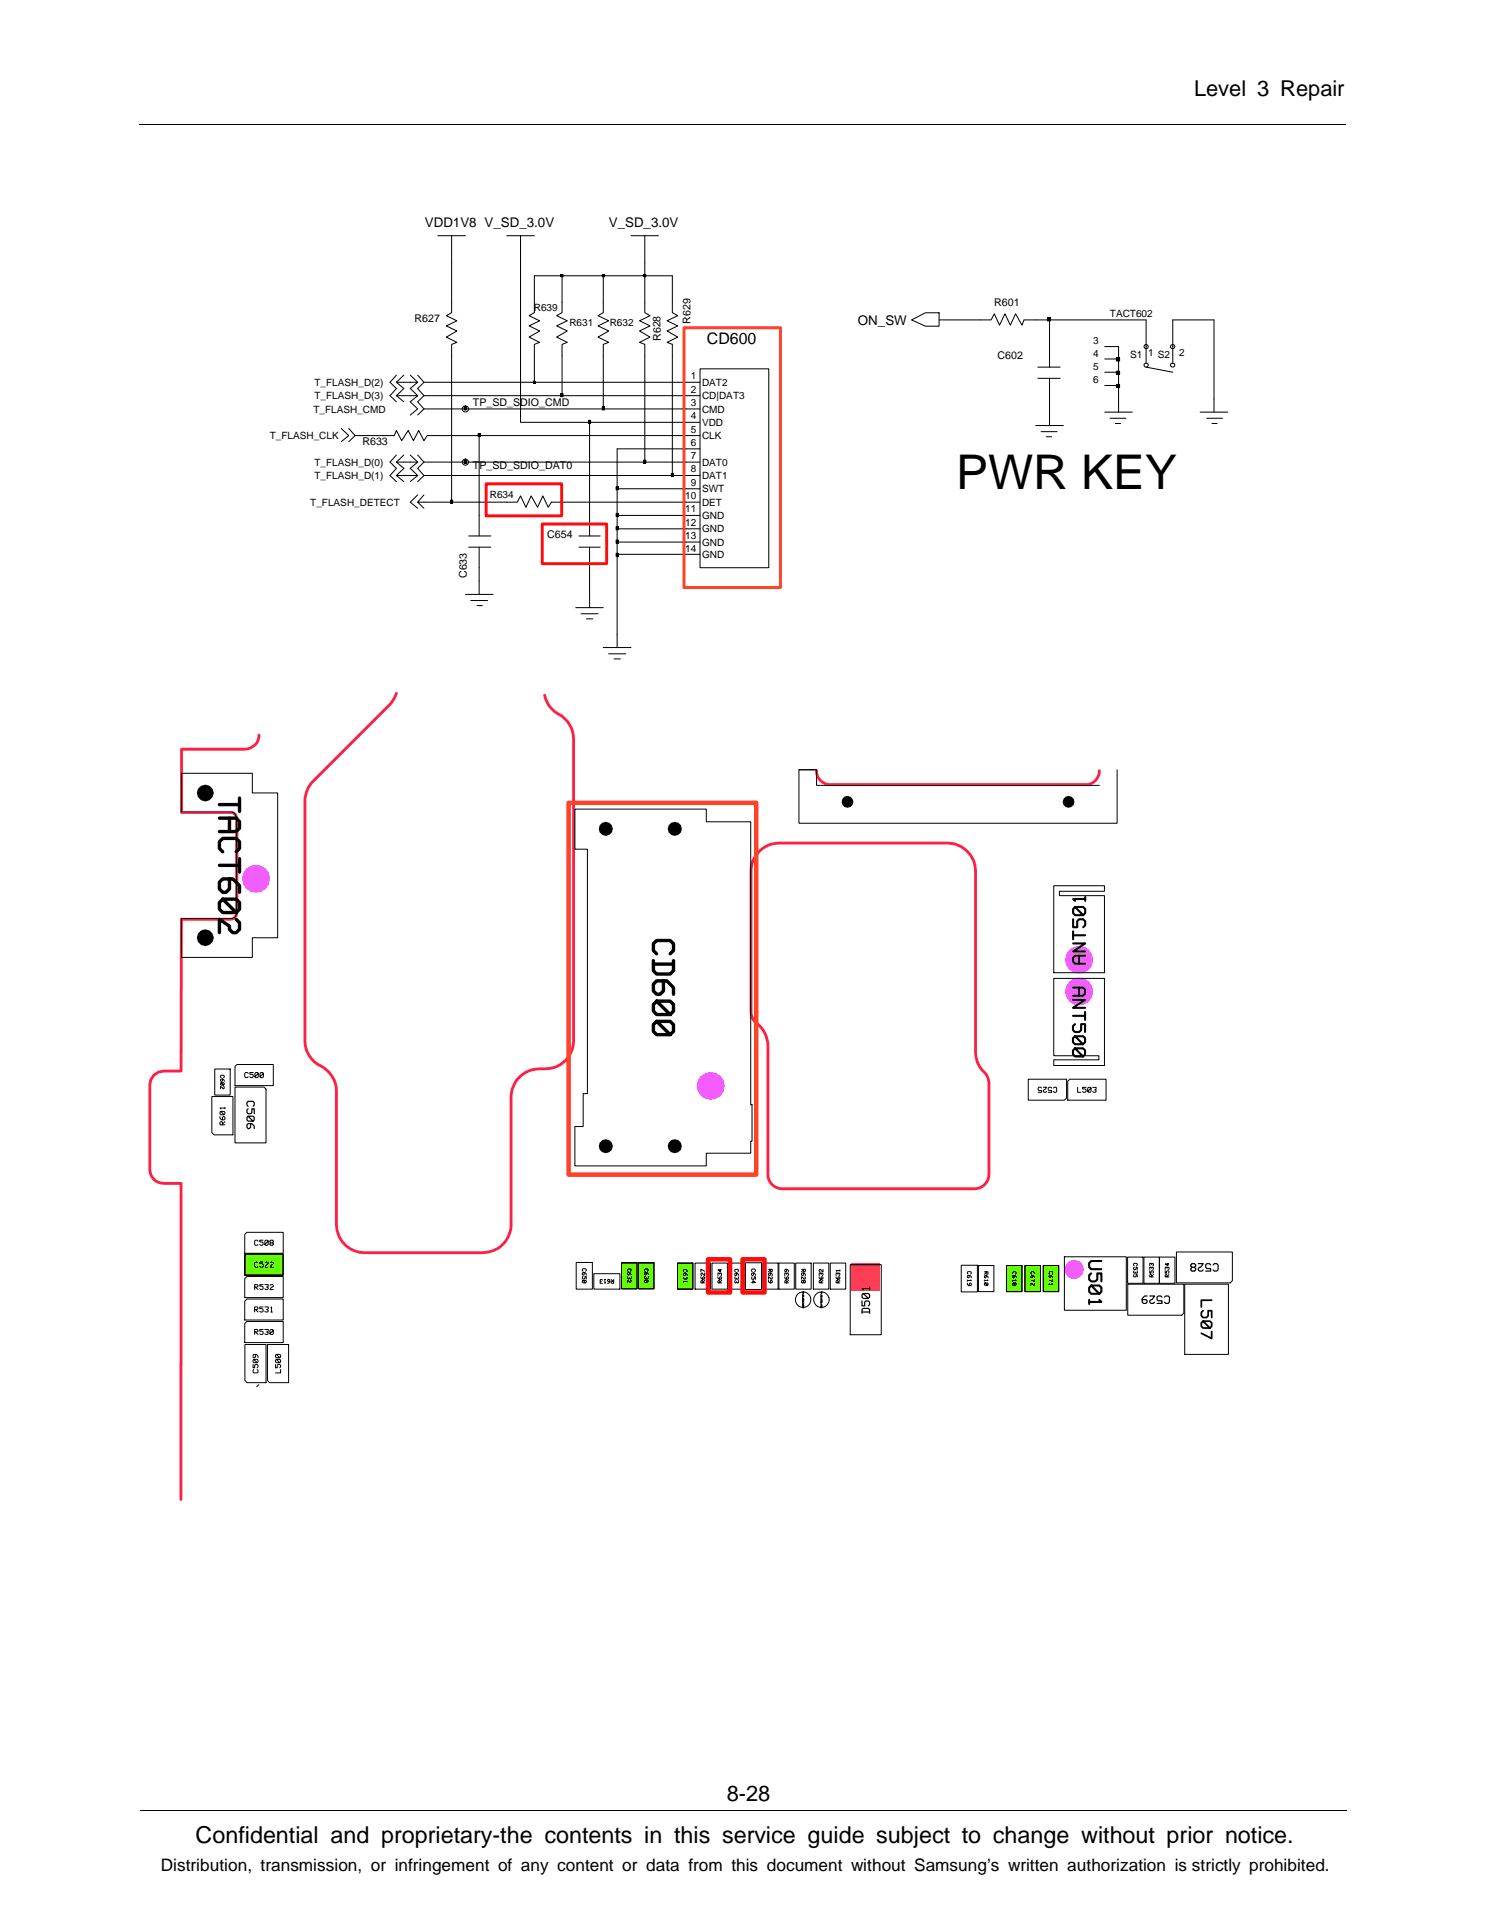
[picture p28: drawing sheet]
<svg xmlns="http://www.w3.org/2000/svg" width="216mm" height="279mm" viewBox="0 0 216 279" stroke-linecap="round" stroke-linejoin="round" font-family="sans-serif">
<defs><g id="words">
<text font-size="7" x="138.9" y="71">PWR KEY</text>
<text font-size="3.4" x="28.4" y="267.7">Confidential and proprietary-the contents in this service guide subject to change without prior notice.</text>
<g font-size="3.2">
<text x="173.5" y="14">Level 3 Repair</text>
<text x="105.6" y="261.6">8-28</text>
</g>
<text font-size="2.5" x="23.4" y="271.9">Distribution, transmission, or infringement of any content or data from this document without Samsung’s written authorization is strictly prohibited.</text>
<text font-size="2.3" x="102.7" y="49.9">CD600</text>
<g font-size="1.9">
<text x="61.7" y="33">VDD1V8 V_SD_3.0V</text>
<text x="88.5" y="33">V_SD_3.0V</text>
<text x="124.7" y="47.2">ON_SW</text>
</g>
<g font-size="1.5">
<text x="60.2" y="46.8">R627</text>
<text x="77.6" y="45.2">R639</text>
<text x="82.7" y="47.3">R631</text>
<text x="88.6" y="47.3">R632</text>
<text x="100.3" y="47.1" transform="rotate(-90 100.3 47.1)">R629</text>
<text x="144.5" y="44.4">R601</text>
<text x="161.3" y="46">TACT602</text>
<text x="96" y="49.6" transform="rotate(-90 96 49.6)">R628</text>
<text x="144.9" y="52.2">C602</text>
<text x="158.8" y="51.9">4</text>
<text x="158.8" y="53.8">5</text>
<text x="158.8" y="49.9">3</text>
<text x="164.2" y="51.9">S1</text>
<text x="166.8" y="51.7">1 S2</text>
<text x="171.3" y="51.7">2</text>
<text x="45.5" y="59.9">T_FLASH_CMD</text>
<text x="45.7" y="58">T_FLASH_D(3)</text>
<text x="45.7" y="56.1">T_FLASH_D(2)</text>
<text x="68.7" y="58.9">TP_SD_SDIO_CMD</text>
<text x="100.4" y="55.1">1</text>
<text x="100.4" y="57">2</text>
<text x="100.4" y="59">3</text>
<text x="102" y="56.1">DAT2</text>
<text x="102" y="58">CD|DAT3</text>
<text x="102" y="59.9">CMD</text>
<text x="158.8" y="55.7">6</text>
<text x="39.2" y="63.8">T_FLASH_CLK</text>
<text x="52.7" y="64.6">R633</text>
<text x="100.4" y="60.9">4</text>
<text x="100.4" y="64.7">6</text>
<text x="100.4" y="62.8">5</text>
<text x="102" y="61.9">VDD</text>
<text x="102" y="63.8">CLK</text>
<text x="45.7" y="69.6">T_FLASH_D(1)</text>
<text x="45.7" y="67.7">T_FLASH_D(0)</text>
<text x="68.7" y="68.2">TP_SD_SDIO_DAT0</text>
<text x="100.4" y="70.6">9</text>
<text x="100.4" y="66.7">7</text>
<text x="100.4" y="68.6">8</text>
<text x="102" y="71.5">SWT</text>
<text x="102" y="67.7">DAT0</text>
<text x="102" y="69.6">DAT1</text>
<text x="45.1" y="73.5">T_FLASH_DETECT</text>
<text x="71.2" y="72.4">R634</text>
<text x="99.6" y="72.5">10</text>
<text x="99.6" y="74.4">11</text>
<text x="99.6" y="76.4">12</text>
<text x="102" y="73.5">DET</text>
<text x="102" y="75.4">GND</text>
<text x="102" y="77.4">GND</text>
<text x="67.8" y="84" transform="rotate(-90 67.8 84)">C633</text>
<text x="79.5" y="78.2">C654</text>
<text x="99.6" y="78.3">13</text>
<text x="99.6" y="80.2">14</text>
<text x="102" y="79.3">GND</text>
<text x="102" y="81.1">GND</text>
</g>
</g></defs>
<g fill="none" stroke="#000" stroke-width=".15">
<path d="M20.2 18.1h175.3M63.6 34.2h4M65.6 34.2v3.9M65.6 38.1v5.8M73.6 34.2h4M75.6 34.2v27.2h10.1M81.5 39.9h.3v.3h-.3zM87.5 39.9h.3v.3h-.3zM91.7 34.2h4M93.5 39.9h.3v.3h-.3zM93.7 34.2v11.2l.7 .5-1.5 .7 1.5 .7-1.5 .8 1.5 .9-1.5 .7 .8 .3v17.1M57.6 57.5h3.1"/>
<path d="M57.6 57.5l1.1 .9M57.6 55.5h3.1M57.6 54.5l-.9 1 .9 1-.9 1 .9 .9M57.6 55.5l1.1 1-1.1 1M58.7 54.5l-1.1 1M59.6 54.5l1.1 1M60.7 57.5l-1.1 .9 1.1 1-1.1 .9M60.7 55.5l-1.1 1 1.1 1M60.7 54.5l.9 1M61.6 55.5h40.1M61.6 57.5l-.9 .9 .9 1M61.6 55.5l-.9 1 .9 1"/>
<path d="M61.6 59.4l-.9 .9M65.6 43.9v1.5l-.7 .5 1.5 .7-1.5 .8 1.5 .7-1.5 .9 1.5 .7-.8 .3v1.7M65.6 51.7v21.3M67.5 59.1h.3v.5h-.3zM77.5 55.4h.3v.3h-.3zM77.6 55.5v-5.5l.8-.3-1.5-.7 1.5-.9-1.5-.8 1.5-.7-1.5-.7 .7-.5v-5.3h20.1v5.3l.8 .5-1.6 .7 1.6 .7-1.6 .8 1.6 .9-1.6 .7 .8 .3v19.1M81.5 57.2h.3v.4h-.3zM81.7 40.1v5.3l-.8 .5 1.5 .7-1.5 .7 1.5 .8-1.5 .9 1.5 .7-.7 .3v7.5M87.5 59.1h.3v.5h-.3zM87.7 40.1l-.1 5.3-.7 .5 1.5 .7-1.5 .7 1.5 .8-1.5 .9 1.5 .7-.8 .3 .1 9.4M101.7 53.6h10v28.9h-10zM101.7 57.5h-40.1"/>
<path d="M101.7 59.4h-40.1M132.4 46.5l2-1.1h2v2h-2zM136.4 46.5h7.6l.5-.9 .7 1.6 .8-1.6 .8 1.6 .8-1.6 .9 1.6 .3-.7h17.7v6.1M150.8 55h3.2M150.8 53.3h3.2M152.2 46.2h.4v.4h-.4zM152.5 46.5v6.8M152.5 55v6.8M160.5 54.1h2v1.9M160.5 52.2h2v1.9M160.5 59.9h4M160.5 50.4h2v1.8"/>
<path d="M160.5 56h2M162.2 55.9h.5v.4h-.5zM162.2 53.9h.5v.5h-.5zM162.2 52h.5v.5h-.5zM162.5 56v3.9M166.5 53.3l3.9 .8M170.4 52.6v-6.1h6v13.4M174.4 59.9h4M49.6 62.3l1.1 1-1.1 .9M50.7 62.3l.9 1M51.6 63.3l-.9 .9M57.6 67.1h3.1"/>
<path d="M57.6 66.1l-.9 1 .9 1-.9 1 .9 .9M57.6 67.1l1.1 1-1.1 1M57.6 69.1h3.1M57.6 69.1l1.1 .9M58.7 66.1l-1.1 1M59.6 66.1l1.1 1M60.7 67.1l-1.1 1 1.1 1M60.7 66.1l.9 1M60.7 69.1l-1.1 .9M60.7 71.9l-1.1 1.1 1.1 .9M60.7 73l.9 .9M61.6 67.1l-.9 1 .9 1"/>
<path d="M61.6 69.1l-.9 .9M61.6 71.9l-.9 1.1M65.5 72.7h.3v.4h-.3zM67.5 66.8h.3v.5h-.3zM68.1 77.9h3.2M68.1 79.5h3.2M69.5 63h.3v.4h-.3zM69.6 79.5v6.9M69.6 63.3v14.6M84.1 77.9h3.1M84.1 79.5h3.1M85.5 61.1h.3v.4h-.3z"/>
<path d="M85.7 79.5v8.8M85.7 61.4v16.5M89.5 78.5h.3v.4h-.3zM89.5 76.5h.3v.5h-.3zM89.5 74.6h.3v.4h-.3zM89.5 70.7h.3v.5h-.3zM93.5 66.8h.3v.5h-.3zM97.5 68.8h.4v.4h-.4zM101.7 73h-21.6l-.5 .7-.7-1.6-.8 1.6-.9-1.6-.8 1.6-.8-1.6-.4 .9h-14.5M101.7 63.3h-39.6l-.5 .7-.8-1.5-.7 1.5-.8-1.5-.9 1.5-.8-1.5-.3 .8h-5.7M101.7 67.1h-40.1M101.7 69.1h-40.1"/>
<path d="M101.7 61.4h-16M101.7 65.2h-12v28.9M101.7 71h-12M101.7 74.9h-12M101.7 76.8h-12M101.7 78.8h-12M150.5 61.8h4M151.3 62.7h2.3M152 63.5h.8M161.3 60.8h2.3M162.1 61.5h.7M175.3 60.8h2.3"/>
<path d="M176.1 61.5h.7M67.6 86.4h4M68.4 87.3h2.4M69.3 88h.8M83.7 88.3h4M84.4 89.2h2.5M85.2 89.9h.9M87.6 94.1h4.1M88.4 95h2.5M89.2 95.7h.9M89.5 80.4h.3v.4h-.3zM89.7 80.5h12"/>
<path d="M20.4 263h175.3"/>
<circle cx="67.6" cy="59.4" r=".45"/>
<circle cx="166.5" cy="50.4" r=".3"/>
<circle cx="166.5" cy="53" r=".3"/>
<circle cx="170.4" cy="50.4" r=".31"/>
<circle cx="170.4" cy="53.1" r=".31"/>
<circle cx="67.6" cy="67.1" r=".45"/>
</g>
<g fill="#000">
<path d="M67.5 59.1h.3v.5h-.3zM77.5 55.4h.3v.3h-.3zM81.5 57.2h.3v.4h-.3zM81.5 39.9h.3v.3h-.3zM87.5 59.1h.3v.5h-.3zM87.5 39.9h.3v.3h-.3zM93.5 39.9h.3v.3h-.3zM152.2 46.2h.4v.4h-.4zM162.2 55.9h.5v.4h-.5zM162.2 53.9h.5v.5h-.5zM162.2 52h.5v.5h-.5zM65.5 72.7h.3v.4h-.3z"/>
<path d="M67.5 66.8h.3v.5h-.3zM69.5 63h.3v.4h-.3zM85.5 61.1h.3v.4h-.3zM89.5 78.5h.3v.4h-.3zM89.5 76.5h.3v.5h-.3zM89.5 74.6h.3v.4h-.3zM89.5 70.7h.3v.5h-.3zM93.5 66.8h.3v.5h-.3zM97.5 68.8h.4v.4h-.4zM89.5 80.4h.3v.4h-.3z"/>
</g>
<path d="M99.4 47.6h14v37.8h-14z" fill="none" stroke="#ff4425" stroke-width=".43"/>
<path d="M70.6 70.3h11v4.7h-11zM78.8 76.1h9.3v5.8h-9.3z" fill="none" stroke="#ff0b0e" stroke-width=".43"/>
<g fill="#63ff00">
<path d="M35.6 182.2h5.5v3.1h-5.5z"/>
<path d="M146.2 183.9h2.3v3.8h-2.3z"/>
<path d="M92.8 183.5h2.2v3.8h-2.2z"/>
<path d="M98.4 183.5h2.3v3.8h-2.3z"/>
<path d="M90.3 183.5h2.3v3.8h-2.3z"/>
<path d="M151.6 183.9h2.2v3.8h-2.2z"/>
<path d="M148.9 183.9h2.3v3.8h-2.3z"/>
</g>
<g fill="#000">
<circle cx="29.8" cy="115.2" r="1.22"/>
<circle cx="123.1" cy="116.5" r=".86"/>
<circle cx="155.2" cy="116.5" r=".86"/>
<circle cx="29.8" cy="136.2" r="1.22"/>
<circle cx="88" cy="120.4" r="1.02"/>
<circle cx="98" cy="120.4" r="1.02"/>
<circle cx="88" cy="166.5" r="1.02"/>
<circle cx="98" cy="166.5" r="1.02"/>
</g>
<path d="M123.7 183.5h4.1v4.1h-4.1z" fill="#ff4054"/>
<g fill="#f15dff">
<circle cx="156.8" cy="144.1" r="2.05"/>
<circle cx="156.8" cy="139.4" r="2.05"/>
<circle cx="103.3" cy="157.8" r="2.04"/>
<circle cx="37.2" cy="127.7" r="2.05"/>
<circle cx="156.1" cy="184.4" r="1.42"/>
</g>
<path d="M37.6 106.8a2.03 2.03 0 0 1-2 2.1h-9.2v9.1h7.2a.87 .87 0 0 1 .8 .9v13.7a.98 .98 0 0 1-1 1h-7l-.1 22h-2.5a2.02 2.02 0 0 0-2 2.1v12.2a2.02 2.02 0 0 0 2 2h2.5v46M57.6 100.7l-.3 .8-.7 .9-11.1 11.1a3.9 3.9 0 0 0-1.2 2.9v34.8a4.2 4.2 0 0 0 2.8 4 4.2 4.2 0 0 1 1.8 3.4v19.3a4.1 4.1 0 0 0 4.1 4.1h17.2a4.1 4.1 0 0 0 4.1-4.1v-18.5a4.2 4.2 0 0 1 4.9-4.1 4.1 4.1 0 0 0 4.1-4.1v-43.8a4.4 4.4 0 0 0-2.6-3.9l-.2-.2a4 4 0 0 1-1.4-2.3M118.6 112a2.02 2.02 0 0 0 2 2h37.1a1.99 1.99 0 0 0 2-2M110.3 123.7a4.2 4.2 0 0 1 2.9-1.2h24.4a4.1 4.1 0 0 1 4.1 4.1v26.2a4.3 4.3 0 0 0 1.6 3.3l.4 1.2v13.4a2.1 2.1 0 0 1-2.1 2h-28a2.06 2.06 0 0 1-2-2v-18.8a4.4 4.4 0 0 0-2-3.5l-.3-.4-.2-1v-20.4a4.2 4.2 0 0 1 1.2-2.9z" fill="none" stroke="#ff1e45" stroke-width=".41"/>
<g fill="none" stroke="#000" stroke-width=".15">
<path d="M26.4 112.4h10.3v2.8h3.6v21h-3.6v2.9h-10.3v-5.6h7.1a.8 .8 0 0 0 .8-.8v-13.9a.8 .8 0 0 0-.8-.8h-7.1zM83.5 117.6h19.1v1.8h6.5v41.1h.2v5.3h-.2v1.8h-6.5v1.8h-19.1v-5.7h1.2v-4.8h.6v-35.5h-1.8zM116.1 111.8h2.5M162.3 111.8v7.8h-46.2v-7.8h2.5v2.3h41.1M153.1 128.7h7.4v.8h-6.6v.6h6.6v11.2h-7.4zM30.8 159.3h3v5.6h-2.7l-.3-.3zM31.2 155.3h2.2v3.8h-2.2zM32.1 156.6l-.1-.1 .1-.3h.4l.1 .1-.1 .3M32.1 157.3l-.1 .1 .1 .3h.4l.1-.3-.5-.1 .4 .4M32.3 156.8v.2l-.1 .1-.2-.1 .1-.2h.3l.2 .2v.1M32.5 157.9h.1l-.1 .3-.5-.3v.3M34.1 155l.3-.3h5.3v3h-5.6z"/>
<path d="M34.1 157.9h4.3l.3 .3v7.9h-4.6zM36.1 156l-.2-.2h-.2l-.1 .2v.4l.1 .2h.2l.2-.2M36.8 155.8h-.5v.3h.4l.1 .1v.2l-.1 .2h-.3l-.1-.2M37.5 156l-.5 .4v-.4l.2-.2h.2l.1 .2v.4l-.1 .2h-.2l-.2-.2M38.3 156l-.5 .4v-.4l.1-.2h.2l.2 .2v.4l-.2 .2h-.2l-.1-.2M149.4 156.8h5.6v2.8l-.4 .3h-5.2zM151.3 158.1l-.1-.1h-.3l-.1 .1 .1 .4h.4v.2h-.5M151.6 158h.5l-.3 .3-.2 .2 .1 .2h.2l.2-.1M152.8 158.1l-.1-.1h-.3l-.1 .1v.2l.1 .2h.4v.2h-.5M153.1 158.1l.1-.1h.2l.1 .1v.5l-.1 .1h-.2l-.1-.1M153.1 142.2h7.4v12.6h-7.4v-.8h6.6v-.6h-6.6zM155.1 157.1l.3-.3h5.3v3.1h-5.6z"/>
<path d="M156.6 158v.7h.4M157.8 158h-.5v.2h.4l.1 .1v.3l-.1 .1h-.3l-.1-.1M158.5 158.1l-.5 .5v-.5l.2-.1 .3 .1v.5l-.1 .1h-.2l-.2-.1M158.8 158h.5v.2l-.3 .1M159.1 158.3l.2 .2-.2 .2h-.2l-.1-.1M32 162.2v.3l.2 .2h.4l.1-.1v-.3l-.3-.1-.1 .1v.4M32.1 161.5l.5 .5h-.5l-.1-.2v-.2l.1-.1h.5l.1 .1v.2l-.1 .2M32.3 163.4v-.3l-.2-.1-.1 .1v.3h.7M32.7 161h-.7l.1 .1M32.7 163l-.4 .3M32.7 160.9v.2M35.6 179.3l.3-.3h5.2v3.1h-5.5z"/>
<path d="M35.6 182.2h5.5v3.1h-5.5zM35.6 182.5l.3-.3h5.2v3.1h-5.5zM35.6 192.3l.3-.3h5.2v3.1h-5.5zM35.6 189l.3-.3h5.2v3.1h-5.5zM35.6 185.8l.3-.3h5.2v3h-5.5zM35.6 195.3h3.1v5.6h-2.8l-.3-.3zM36.8 198.2v.5h.2v-.3l.1-.2h.3l.1 .2v.2l-.1 .1M36.9 199l-.1 .1 .1 .4h.5l.1-.2v-.2l-.1-.1M36.9 197.5l.5 .5h-.5l-.1-.1 .1-.4h.5l.1 .1v.3l-.1 .1M37 193.5h.4l.1-.2-.1-.1h-.4v.7M37 190.3h.4l.1-.3-.1-.1h-.4v.7M37 187h.4l.1-.2-.1-.2h-.4v.8"/>
<path d="M37.1 196.8v.3l-.1 .2-.2-.2 .1-.3h.3l.3 .2v.3M37.1 193.5l.4 .4M37.1 190.3l.4 .3M37.1 187l.4 .4M37.5 180.3l-.1-.1h-.3l-.1 .1v.5l.1 .1 .4-.1M37.5 183.5l-.1-.1h-.3l-.1 .1v.5l.1 .1h.3l.1-.1M38.2 180.2h-.5v.2h.4l.1 .2v.2l-.1 .1-.4-.1M38.2 183.4h-.5v.2h.4l.1 .1v.3l-.1 .1h-.2l-.2-.1M38.2 193.2h-.5v.2h.4l.1 .1v.3l-.1 .1-.4-.1M38.2 189.9h-.5v.2h.4l.1 .2v.2l-.1 .1-.4-.1M38.2 186.6h-.5v.3h.4l.1 .1v.2l-.1 .2h-.2l-.2-.2M38.5 183.5l.1-.1h.2l.2 .1v.1l-.3 .1-.2 .4h.5"/>
<path d="M38.5 193.2h.5v.2l-.3 .1M38.5 189.9h.5v.2l-.3 .2M38.5 186.6h.5v.3l-.3 .1M38.8 193.5l.2 .2-.2 .2-.3-.1M38.8 190.3l.2 .1-.2 .2-.3-.1M38.8 187l.2 .1-.2 .3h-.2l-.1-.2M38.9 195.3h3v5.6h-2.7l-.3-.3zM39 180.3l-.5 .5v-.5l.1-.1h.2l.2 .1v.5l-.2 .1-.3-.1M39.2 183.5l.1-.1h.3l.1 .1v.1l-.2 .1-.3 .4h.5M39.2 186.8l.1-.2 .4 .2v.1l-.2 .1-.3 .4h.5M39.3 190l.2-.1v.7M39.3 180.6l-.1-.2 .1-.2h.3l.1 .1-.1 .3"/>
<path d="M39.3 180.6h.3M39.3 180.6l-.1 .1 .1 .2 .4-.1-.1-.2M39.3 190.6h.3M39.7 193.3l-.5 .5v-.5l.1-.1h.3l.1 .1v.5l-.1 .1-.4-.1M40 198.2v.5h.3v-.3l.1-.2h.2l.2 .2v.2l-.2 .1M40.2 197.5l.4 .5h-.4l-.2-.1v-.3l.2-.1h.4l.2 .1v.3l-.2 .1M40.2 196.8l.4 .5h-.4l-.2-.2v-.2l.2-.1h.4l.2 .1v.2l-.2 .2M40.8 199v.5h-.8M83.7 183.4h2.4v3.9h-2.4zM84.7 184.7l-.1-.1 .1-.3h.4l.1 .1-.1 .3M84.7 185.5h-.1l.1 .3 .3-.1v-.2h.2v.3M84.7 186l-.1 .1 .1 .3h.4l.1-.3-.5-.1 .4 .4"/>
<path d="M84.9 184.9l-.1 .4-.2-.1 .1-.3h.3l.2 .2v.2M86.3 185.1h3.8v2.2h-3.8zM87.4 186.2l-.2 .1v.2h.3M87.5 186l-.2-.1-.1 .1 .1 .2M87.8 185.9h.2M87.9 185.9v.6l.1-.1M88.6 186.2h-.3v-.3l.3 .1v.3l-.2 .2h-.1M88.8 185.9l.3 .3M89.2 185.9v.6h-.3l-.1-.1 .1-.2h.3M90.3 183.5h2.3v3.8h-2.3zM91.2 184.7v-.1v-.2l.5 .1-.1 .2M91.2 185.5v.2v.1l.2-.1"/>
<path d="M91.4 184.9v.3v.1l-.2-.1v-.3h.3l.2 .2v.2M91.6 186l.1 .1-.1 .3-.4-.4v.4M91.7 185.5v.3h-.2l-.1-.2M92.8 183.5h2.2v3.8h-2.2zM93.7 184.7l-.1-.1 .1-.2 .5 .1-.1 .2M93.7 185.5l-.1 .2 .1 .1 .2-.1M93.7 186l-.1 .3 .5 .1 .1-.1-.1-.3h-.4l.4 .4M93.9 184.9v.3l-.1 .1-.2-.1 .1-.3h.3l.2 .2v.2M94.2 185.5v.3h-.2l-.1-.2M98.4 183.5h2.3v3.8h-2.3zM99.3 186.1v.2M99.4 184.8v-.4h.4v.4"/>
<path d="M99.4 185.5l-.1 .3 .1 .1 .2-.1M99.6 185v.2l-.2 .1v-.3h.3l.1 .1v.2M99.8 186.1v.1h-.5M99.8 185.5v.4h-.1l-.1-.2M101 183.5h2.2v3.8h-2.2zM101.8 185.5v.2l.2 .2h.3l.1-.3-.1-.1-.2 .1v.3M102.1 186.4v-.3l-.2-.1-.1 .4h.6M102.4 185v.3l-.4-.3-.2 .1 .1 .2M102.4 184.7l-.6-.3v.4M102.4 186l-.3 .3M103.4 183.5h2.3v3.8h-2.3zM104.3 185.5v.2l.2 .2h.3v-.3v-.1l-.2 .1v.3"/>
<path d="M104.6 186.4v-.3l-.2-.1-.1 .4h.5M104.6 185.1l-.1-.1h-.2v.3M104.6 185.1v-.1l.2 .1v.2M104.6 184.4v.4l-.3-.3h.5M104.8 186l-.2 .3M105.9 183.5h2.2v3.8h-2.2zM106.8 184.8v-.4h.4v.4M106.8 185.5v.3v.1l.2-.1M106.8 186v.3v.1l.2-.1M107 185v.2l-.2 .1v-.3h.3l.2 .1v.2M107.3 185.5v.4h-.2l-.1-.2M107.3 186v.4h-.2l-.1-.2"/>
<path d="M108.3 183.5h2.3v3.8h-2.3zM109.2 186.3h.5l-.3-.2v.3M109.3 184.8l-.1-.1 .1-.3h.3l.1 .1-.1 .3M109.3 185.5l-.1 .1 .1 .3 .3-.1v-.3h.1v.4M109.5 185l-.1 .3-.2-.1 .1-.2h.3l.1 .1v.2M110.8 183.5h2.3v3.8h-2.3zM111.7 184.4h.5v.3l-.1 .1-.2-.1v-.3M111.7 186v.2l.1 .2h.3l.1-.3-.2-.1-.1 .4M111.9 185l-.1 .3-.1-.1 .1-.2h.2l.2 .1v.2M111.9 184.5l-.2 .3M112.1 185.5l.1 .3-.2 .1-.3-.4v.4M113.2 183.5h2.2v3.8h-2.2z"/>
<path d="M114 185.5v.2l.2 .2h.3l.1-.3-.1-.1-.2 .1v.3M114.3 186.4v-.3l-.2-.1-.1 .4h.6M114.3 185.1l-.1-.1h-.2v.3M114.3 185.1l.1-.1 .2 .1-.1 .2M114.3 184.4v.3l-.1 .1-.2-.1 .1-.3h.3l.2 .4M114.6 186l-.3 .3M115.6 183.5h2.3v3.8h-2.3zM116.5 184.4h.5v.3l-.1 .1-.2-.1v-.3M116.6 187.8h.2v.1l-.1-.1M116.6 188.3v.1l.2-.1M116.6 188.8h.2v.1h-.2zM116.6 189.4l.2 .1z"/>
<path d="M116.6 189.6h.2l-.2 .1M116.6 187.7h.2M116.6 189h.2M116.6 188v.1M116.6 188.5v.1M116.6 189.3v.1M116.6 188.3h.2M116.6 189.8h.2M116.6 188.1v.1h.2h-.1M116.6 188.6v.1l.2-.1-.1 .1M116.6 189.1l.2 .1h-.2zM116.6 189.9v.1l.2-.1h-.2l.1 .1"/>
<path d="M116.7 189.6v.1M116.7 185l-.1 .3-.1-.1 .1-.2h.2l.2 .1v.2M116.7 186.1l-.1-.1-.1 .1 .1 .3 .1-.1M116.7 186.1l.1-.1 .2 .1-.1 .3-.2-.1M116.7 184.5l-.2 .3M116.7 186.1v.2M116.8 187.7h.1M116.8 189.8v.1M116.9 185.5l.1 .3-.2 .1-.3-.4v.4M118.2 183.5h2.2v3.8h-2.2zM119 185.5v.2l.2 .2h.3l.1-.3-.1-.1-.2 .1v.3M119.3 187.8h.1v.1l-.1-.1"/>
<path d="M119.3 188.2v.1l.1-.1v.1M119.3 188.3v.2h.1v-.2M119.3 188.7v.1l.1-.1v.1M119.3 188.9h.1v.1h-.1zM119.3 189.2l.1 .1h-.1zM119.3 189.7v-.1h.1v.1M119.3 189.7h.1l-.1 .1h.1h-.1M119.3 189.9v.1h.1v-.1M119.3 187.7h.1M119.3 188v.1M119.3 188.5v.1M119.3 189.1h.1"/>
<path d="M119.3 189.4v.1M119.3 188.4h.1M119.3 189.9h.1M119.3 186.4v-.3l-.2-.1-.1 .4h.6M119.3 185.1l-.1-.1h-.2v.3M119.3 185.1l.1-.1 .2 .1-.1 .2M119.4 187.7v.1M119.4 189.1h.1M119.6 184.4v.4l-.3-.2-.1-.2-.2 .1 .1 .3M119.6 186l-.3 .3M120.6 183.5h2.3v3.8h-2.3zM121.5 185.5v.2l.2 .2h.2l.1-.3-.1-.1-.1 .1v.3"/>
<path d="M121.8 186.4v-.3l-.2-.1-.1 .4h.5M121.8 185.1l-.1-.1h-.2v.3M121.8 185.1l.1-.1 .1 .1-.1 .2M122 184.6h-.5l.1 .1M122 186l-.2 .3M122 184.5v.2M123.5 183.7h4.5v10.2h-4.5zM139.7 183.8h2.3v3.9h-2.3zM140.5 186.4v.2l.2 .2h.3l.1-.3-.2-.1-.1 .1v.3M140.5 186v.2M140.7 185.1l-.2-.1 .2-.2h.4l-.1 .3M140.8 185.3v.3l-.1 .1-.2-.1 .2-.3h.2l.2 .2v.2"/>
<path d="M141 186l.1 .1h-.6M142.2 183.9h2.2v3.8h-2.2zM143 184.8h.6l-.1 .3h-.2v-.3M143 186v.1M143.1 186.4l-.1 .3 .5 .1 .1-.1-.1-.3h-.4l.4 .4M143.3 185.3l-.1 .4-.2-.1 .1-.3h.3l.2 .2v.2M143.3 184.9l-.3 .2M143.5 186h.1h-.6M146.2 183.9h2.3v3.8h-2.3zM147.1 186v.1M147.2 185.1h-.1l.1-.3h.4v.1v.2M147.4 185.3l-.1 .4-.2-.1 .1-.3h.3l.1 .2v.2"/>
<path d="M147.4 186.5l-.1-.1-.2 .1 .1 .3 .2-.1M147.4 186.5l.1-.1 .1 .1v.3l-.2-.1M147.4 186.5v.2M147.6 186h-.5M148.9 183.9h2.3v3.8h-2.3zM149.8 185.1v-.3h.4v.3M150 185.3v.3l-.2 .1v-.4h.3l.2 .2v.2M150.2 186.4v.4l-.4-.4v.4M150.3 185.9v.3l-.5-.2M151.6 183.9h2.2v3.8h-2.2zM152.4 186.5v.2M152.5 185.1h-.1l.1-.3h.4l.1 .1-.1 .2"/>
<path d="M152.7 185.3l-.1 .4-.2-.1 .1-.3h.3l.2 .2v.2M152.9 186.5l.1 .1h-.6M153 185.9v.3l-.6-.2M154.6 182.6h9v7.8h-9zM163.8 182.6h2.3v3.9h-2.3zM163.9 186.6h8.1v4.2l-.3 .3h-7.8zM164.8 183.9l-.1-.1 .1-.2h.3h.1l-.1 .3M164.8 184.1l-.1 .3h.3l.1-.3h.1v.3M164.8 184.6l-.1 .3 .1 .1 .2-.1M164.8 185.2l-.1 .3h.3l.1-.3h.1v.3M165.2 184.6v.4h-.1l-.1-.2M166.2 182.6h2.2v3.9h-2.2z"/>
<path d="M167 184.6v.4h.2l.1-.4 .3 .1-.1 .3M167.3 185.5v-.2l-.2-.1-.1 .3h.6M167.3 184.3l-.1-.2h-.2v.3M167.3 184.2l.1-.1 .2 .1-.1 .2M167.3 183.7l-.1-.1h-.2v.3M167.3 183.6h.1h.2l-.1 .3M167.6 185.2l-.3 .3M168.4 182.6h2.3v3.9h-2.3zM169.3 184.6v.4h.2l.1-.4 .2 .1-.1 .3M169.6 185.5v-.2l-.2-.1-.1 .1v.2h.5M169.6 184.3l-.1-.2h-.2v.3M169.6 184.2l.1-.1 .1 .1v.2h-.1"/>
<path d="M169.7 183.6v.3l-.4-.3h.5M169.8 185.2l-.2 .3M170.9 181.9h8.1v4.2l-.2 .3h-7.9zM172.1 186.6h6.4v10.2h-6.4zM37.6 201.2l-.3 .3"/>
<circle cx="116.7" cy="188.8" r="1.13"/>
<circle cx="119.4" cy="188.8" r="1.13"/>
</g>
<g fill="none" stroke="#000" stroke-width=".3">
<path d="M155.9 137.1h1.8l-1.8 1.1h1.8M155.9 133.6v1.1h.6v-.8l.3-.3h.6l.3 .3v.5l-.3 .3M155.9 135.3v1.2M155.9 135.9h1.8M156.2 131.8l1.2 1.2h-1.2l-.3-.3v-.6l.3-.3h1.2l.3 .3v.6l-.3 .3M156.8 138.9v1.1M157.7 138.9h-1.5l-.3 .2v.6l.3 .3h1.5M157.7 130.6h-1.8l.3 .3M157.7 130.3v.6M155.9 143.5h1.5l.2 .3v.6l-.2 .3h-1.5M155.9 145.3h1.7l-1.7 1.1h1.7M155.9 147.6h1.7"/>
<path d="M156.2 148.8l-.3 .3v.6l.3 .2h.6l.3-.2v-.9h.5v1.1M156.2 150.6l-.3 .2v.6l.3 .3h1.2l.2-.3v-.6l-.2-.2h-1.2l1.2 1.1M156.2 152.3l-.3 .3v.6l.3 .3h1.2l.2-.3v-.6l-.2-.3h-1.2l1.2 1.2M156.8 143.5v1.2M157.6 147v1.2M158.2 188.9v.6M158.5 185l-.3 .3v.6l.3 .3h.6l.3-.3v-.9h.6v1.2M158.5 186.8l-.3 .3v.6l.3 .3h1.2l.3-.3v-.6l-.3-.3h-1.2l1.2 1.2M159.7 188.9l.3 .3h-1.8M160 183.2h-1.5l-.3 .3v.6l.3 .3h1.5"/>
</g>
<g fill="none" stroke="#000" stroke-width=".17">
<path d="M36 160.7l-.1-.1v-.4l.1-.2h.8l.1 .2v.4l-.1 .1M36 161.1l-.1 .2v.3l.1 .2h.4l.2-.2v-.5h.3v.7M36 162.2l-.1 .1v.4l.1 .2h.8l.1-.2v-.4l-.1-.1h-.8l.8 .7M36.4 163.3v.5l-.2 .2h-.2l-.1-.2v-.4l.1-.1h.6l.3 .3v.4M125.2 190.8v-.5l.2-.2h.8l.1 .2v.5M125.2 189v.7h.4v-.5l.2-.2h.4l.1 .2v.3l-.1 .2M125.2 190.6h1.1M125.4 187.9l.8 .8h-.8l-.2-.2v-.4l.2-.2h.8l.1 .2v.4l-.1 .2M126.3 187.2h-1.1l.2 .2M126.3 187v.4M166.7 188.3h-.4l-.4 .4v.5l.2 .2h.4l.2-.2v-.2l-.2-.2h-.6M167 188.3h.7l-.3 .5h-.2l-.2 .2v.2l.2 .2h.4l.1-.2"/>
<path d="M168.8 188.5l-.1-.2h-.4l-.2 .2v.3l.2 .2h.5v.4h-.7M169.2 188.5l.2-.2h.3l.2 .2v.7l-.2 .2h-.3l-.2-.2M173.2 184.1l-.2 .2v.2l.2 .2h.3l.2-.2v-.2l-.2-.2M173.2 184.1h.3M173.2 184.1l-.2-.1 .2-.4h.3l.2 .2v.2l-.2 .1M174.1 183.6h.7l-.3 .5h-.2l-.2 .2v.2l.2 .2h.3l.2-.2M175.9 183.8l-.2-.2h-.4l-.1 .2v.3l.1 .2h.6v.4h-.7M176.3 183.8l.1-.2h.4l.2 .2v.7l-.2 .2h-.4l-.1-.2"/>
</g>
<g fill="none" stroke="#000" stroke-width=".49">
<path d="M31.9 118.9h2.4l.5 .5v.9l-.5 .5h-2.4M31.9 116.9h2.9M33.3 118.9v1.9M34.8 116v1.9M31.9 125.7h2.9M32.4 123.8l-.5-.5v-1l.5-.5h1.9l.5 .5v1l-.5 .5M32.4 130.6l-.5 .5v1l.5 .5h1.9l.5-.5v-1l-.5-.5h-1.9l1.9 2M33.3 127.7v1.5l-.4 .4h-.5l-.5-.4v-1l.5-.5h1.4l1 1v.9M34.3 133.6l.5 .4v1l-.5 .5h-.5l-.5-.5v-.4l-1.4-1v1.9M34.8 124.8v1.9M94.9 139.6v1.4l.5 .5h2l.5-.5v-1.4M95.4 138.6l-.5-.5v-1l.5-.4h2l.5 .4v1l-.5 .5"/>
<path d="M94.9 140.1h3M95.4 145.5l-.5 .4v1l.5 .5h2l.5-.5v-1l-.5-.4h-2l2 1.9M95.4 148.4l-.5 .5v1l.5 .4h2l.5-.4v-1l-.5-.5h-2l2 1.9M96.4 142.5v1.5l-.5 .5h-.5l-.5-.5v-1l.5-.5h1.5l1 1v1"/>
</g>
<path d="M174.8 190.4l-.3 .3v.5l.3 .2h.5l.2-.2v-.8h.5v1M174.8 192l-.3 .2v.5l.3 .3h1l.2-.3v-.5l-.2-.2h-1l1 1M176 188.9h-1.5v1M176 193.5v1l-1.5-.8" fill="none" stroke="#000" stroke-width=".25"/>
<path d="M82.6 116.6h27.3v54.1h-27.3z" fill="none" stroke="#ff4425" stroke-width=".65"/>
<path d="M102.9 183h3.2v4.8h-3.2zM107.9 183h3.2v4.8h-3.2z" fill="none" stroke="#ff0b0e" stroke-width=".65"/>
<use href="#words"/>
</svg>
